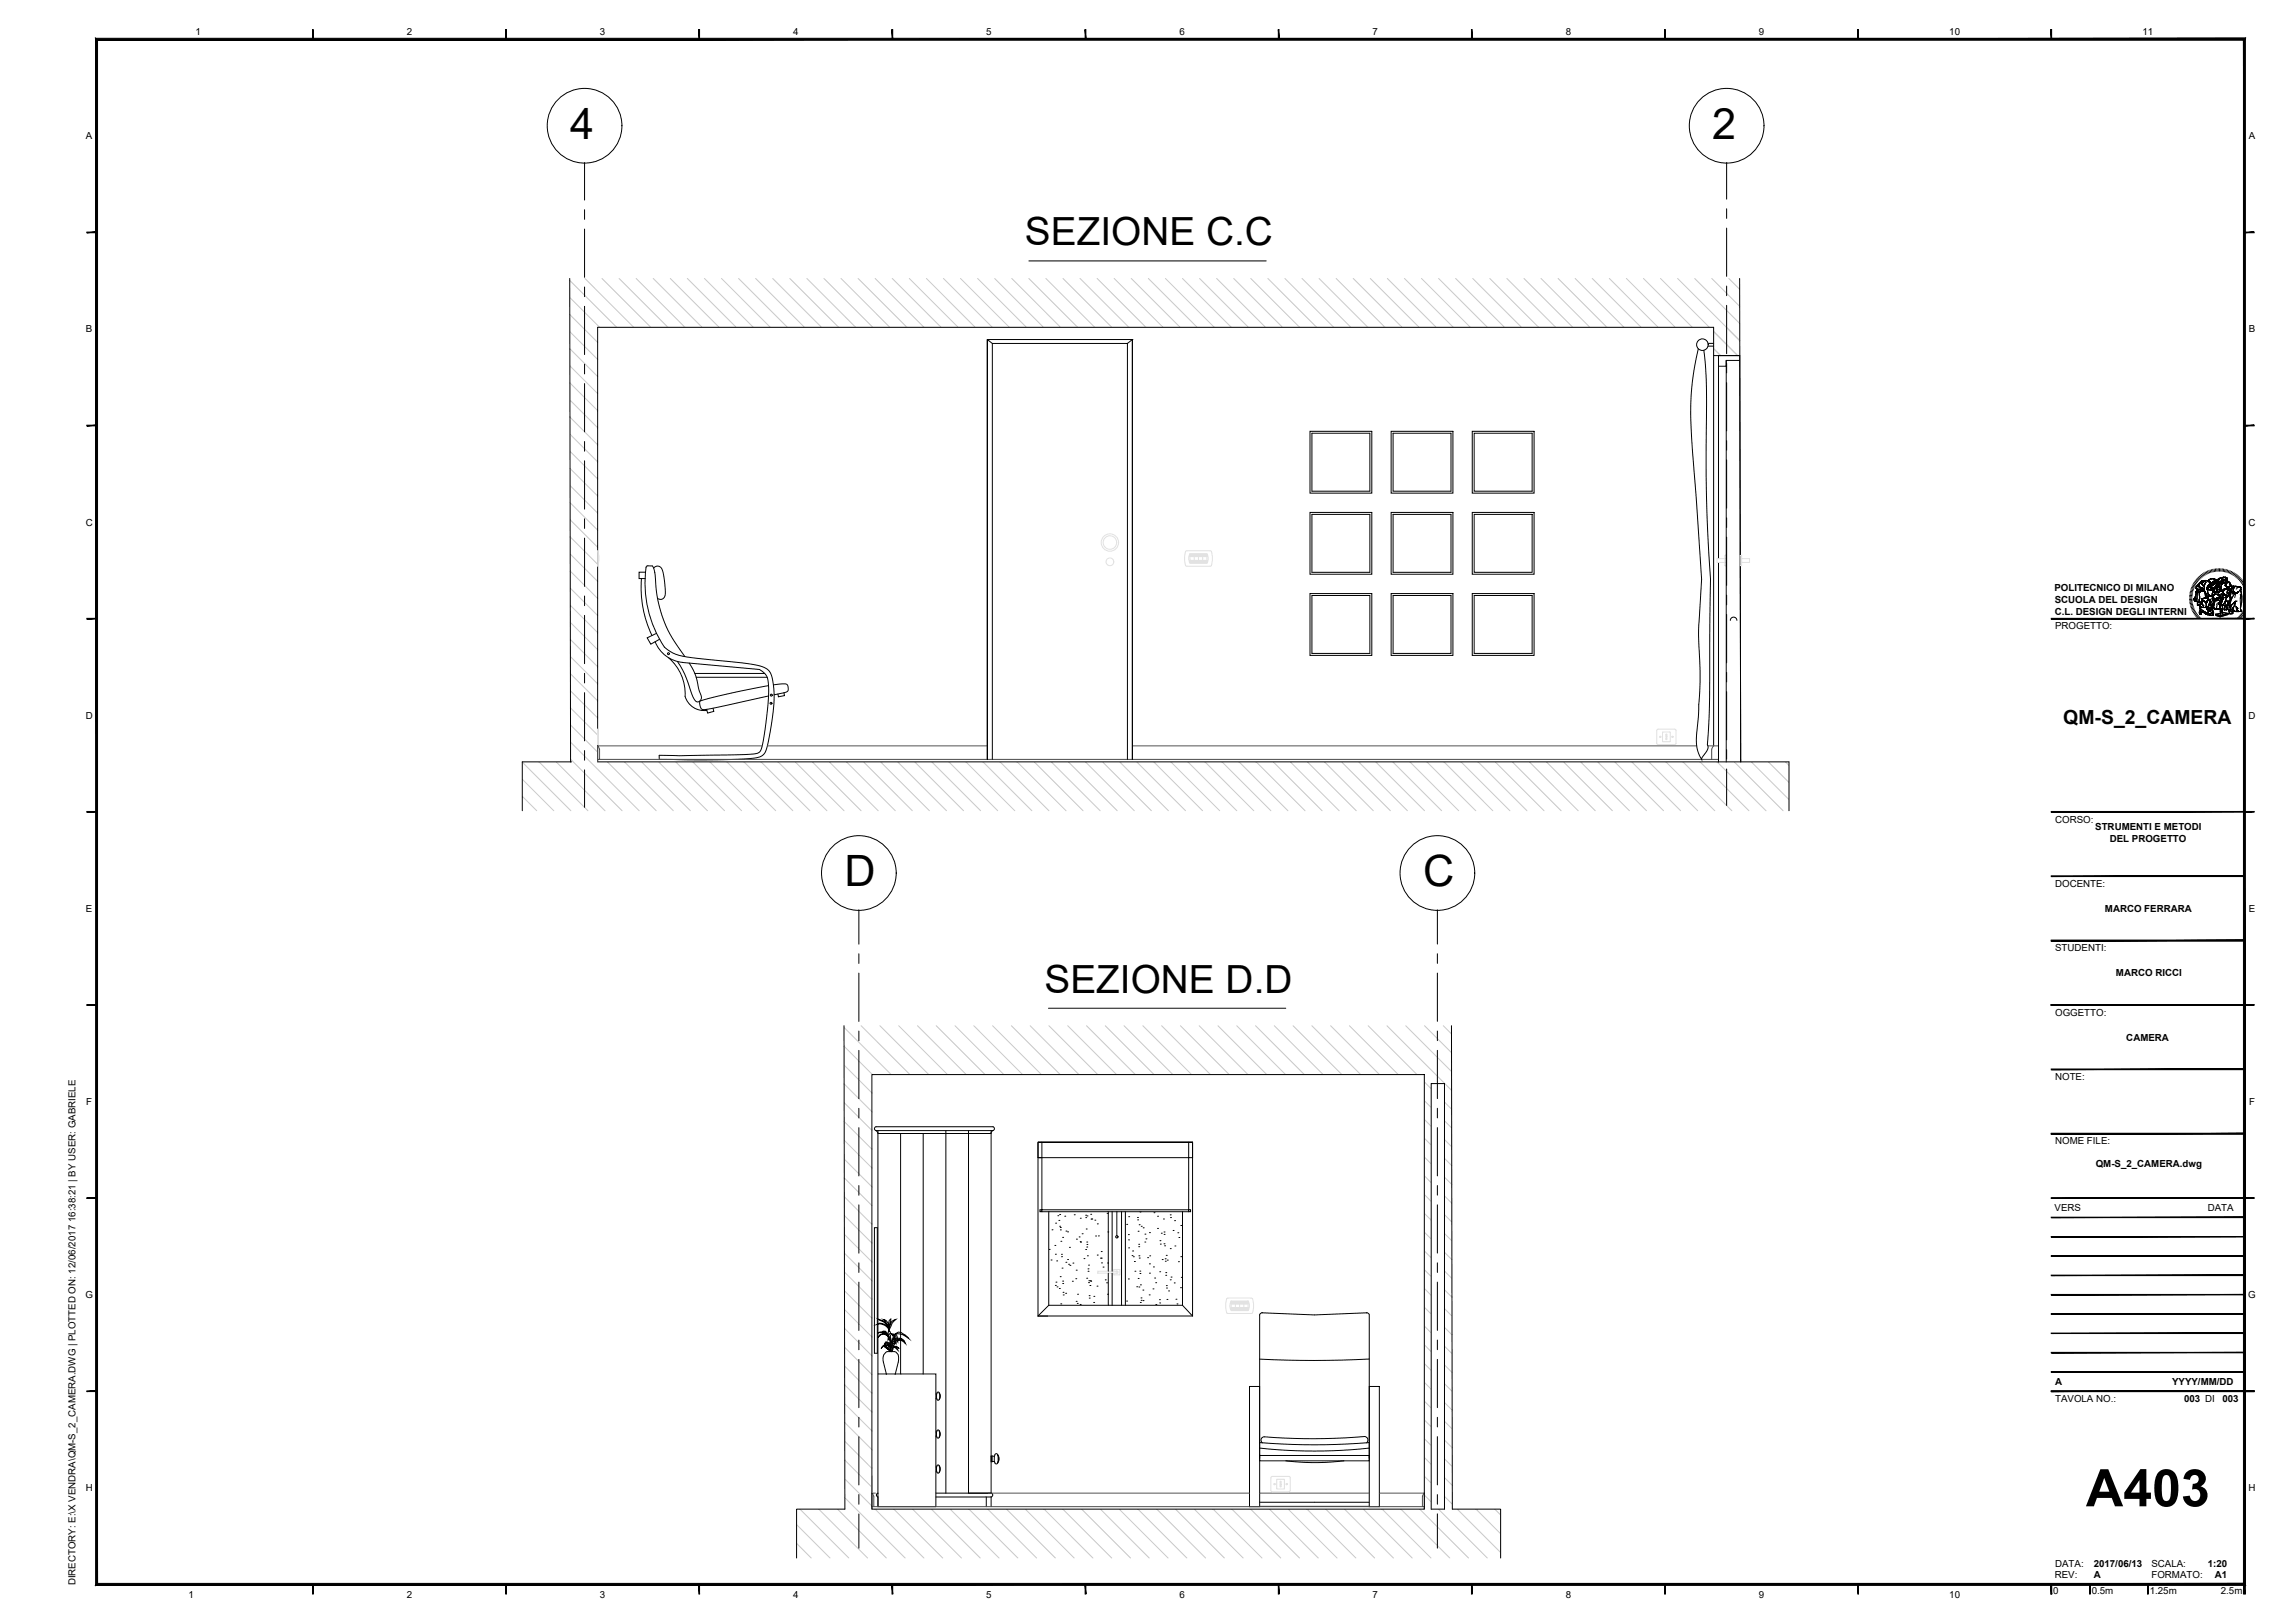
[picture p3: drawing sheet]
<svg xmlns="http://www.w3.org/2000/svg" width="594mm" height="420mm" viewBox="0 0 594 420" stroke-linecap="round" stroke-linejoin="round" font-family="sans-serif">
<defs><g id="words">
<text font-size="13.4" x="540" y="390">A403</text>
<g font-size="11.2">
<text x="147.6" y="35.9">4</text>
<text x="443.2" y="35.9">2</text>
<text x="218.6" y="229.3">D</text>
<text x="368.4" y="229.3">C</text>
</g>
<g font-size="10">
<text x="265.3" y="63.5">SEZIONE C.C</text>
<text x="270.4" y="257">SEZIONE D.D</text>
</g>
<text font-size="5" x="534.1" y="187.4">QM-S_2_CAMERA</text>
<g font-size="2.5">
<text x="50.6" y="9">1</text>
<text x="105.3" y="9">2</text>
<text x="155.3" y="9">3</text>
<text x="205.3" y="9">4</text>
<text x="255.3" y="9">5</text>
<text x="305.3" y="9">6</text>
<text x="355.3" y="9">7</text>
<text x="405.3" y="9">8</text>
<text x="455.3" y="9">9</text>
<text x="504.6" y="9">10</text>
<text x="554.6" y="9">11</text>
<text x="22.2" y="36.1">A</text>
<text x="582.1" y="36.1">A</text>
<text x="22.2" y="86.1">B</text>
<text x="582.1" y="86.1">B</text>
<text x="22.2" y="136.1">C</text>
<text x="582.1" y="136.1">C</text>
<text x="531.8" y="153.1">POLITECNICO DI MILANO</text>
<text x="531.9" y="159.1">C.L. DESIGN DEGLI INTERNI</text>
<text x="531.9" y="156.1">SCUOLA DEL DESIGN</text>
<text x="532" y="162.9">PROGETTO:</text>
<text x="22.2" y="186.1">D</text>
<text x="582.1" y="186.1">D</text>
<text x="532" y="213">CORSO:</text>
<text x="542.4" y="214.8">STRUMENTI E METODI</text>
<text x="546.1" y="217.9">DEL PROGETTO</text>
<text x="532" y="229.6">DOCENTE:</text>
<text x="22.2" y="236.1">E</text>
<text x="544.9" y="236.1">MARCO FERRARA</text>
<text x="582.1" y="236.1">E</text>
<text x="532" y="246.3">STUDENTI:</text>
<text x="547.7" y="252.7">MARCO RICCI</text>
<text x="532" y="262.9">OGGETTO:</text>
<text x="550.4" y="269.4">CAMERA</text>
<text x="532" y="279.6">NOTE:</text>
<text x="22.3" y="286.1">F</text>
<text x="582.2" y="286.1">F</text>
<text x="532" y="296.3">NOME FILE:</text>
<text x="542.5" y="302.2">QM-S_2_CAMERA.dwg</text>
<text x="531.9" y="313.6">VERS</text>
<text x="571.5" y="313.6">DATA</text>
<text x="22.1" y="336.1">G</text>
<text x="582" y="336.1">G</text>
<text x="532" y="358.6">A</text>
<text x="562.3" y="358.6">YYYY/MM/DD</text>
<text x="532" y="363.1">TAVOLA NO.:</text>
<text x="565.4" y="363.1">003 DI</text>
<text x="575.3" y="363.1">003</text>
<text x="22.2" y="386.1">H</text>
<text x="582.1" y="386.1">H</text>
<text x="532" y="405.6">DATA:</text>
<text x="542" y="405.5">2017/06/13</text>
<text x="556.9" y="405.6">SCALA:</text>
<text x="571.5" y="405.5">1:20</text>
<text x="19.5" y="410.4" transform="rotate(-90 19.5 410.4)">DIRECTORY: E:\X VENDRA\QM-S_2_CAMERA.DWG | PLOTTED ON: 12/06/2017 16:38:21 | BY USER: GABRIELE</text>
<text x="48.8" y="413.6">1</text>
<text x="105.3" y="413.6">2</text>
<text x="155.3" y="413.6">3</text>
<text x="205.3" y="413.6">4</text>
<text x="255.3" y="413.6">5</text>
<text x="305.3" y="413.6">6</text>
<text x="355.3" y="413.6">7</text>
<text x="405.3" y="413.6">8</text>
<text x="455.3" y="413.6">9</text>
<text x="504.6" y="413.6">10</text>
<text x="531.5" y="412.7">0</text>
<text x="531.9" y="408.5">REV:</text>
<text x="541.5" y="412.7">0.5m</text>
<text x="542" y="408.6">A</text>
<text x="556.5" y="412.7">1.25m</text>
<text x="556.9" y="408.6">FORMATO:</text>
<text x="573.4" y="408.6">A1</text>
<text x="574.9" y="412.7">2.5m</text>
</g>
</g></defs>
<!-- layer: A-FURN -->
<g fill="none" stroke="#000" stroke-width=".26">
<path d="M439.6 90.4a73.8 73.8 0 0 0-1.5 25.8l1.8 24.4a68.6 68.6 0 0 1 .3 13.6l-.4 6.5a61.6 61.6 0 0 0 .2 11.4l.1 4.7-.4 7.3a48.2 48.2 0 0 0-.4 9.4l.4 1.5 .8 1.6 .1-.5 1.2-1.7 .4-.9-.2-.7 .5-12 .1-21.4a157.4 157.4 0 0 0-.5-21l-.4-14.3v-13.9a147.7 147.7 0 0 0-.7-19.5M442.1 89.6h1.5M442.1 88.9h1.5M339.1 111.7h16v16h-16zM339.6 112.2h15v15h-15zM360.1 111.7h16v16h-16zM360.6 112.2h15v15h-15zM381.1 111.7h16v16h-16zM381.6 112.2h15v15h-15zM339.1 132.7h16v16h-16zM339.6 133.2h15v15h-15zM360.1 132.7h16v16h-16z"/>
<path d="M360.6 133.2h15v15h-15zM381.1 132.7h16v16h-16zM381.6 133.2h15v15h-15zM166 149.8a28.8 28.8 0 0 0 2.8 14.7M167.1 148.1h-1.7v1.7h1.6M167.7 146.5h1.1a8.1 8.1 0 0 1 .9 4.7 32.9 32.9 0 0 0 7.6 18.8M167.7 146.5l-.3 .1a29.2 29.2 0 0 0 4.6 20.9M169.2 147a1.36 1.36 0 0 1 1.5-.4 1.36 1.36 0 0 1 .9 1.4 15.2 15.2 0 0 1 .4 6.6 1.19 1.19 0 0 1-1.8 .3M169.5 148.2v.1M339.1 153.7h16v16h-16zM339.6 154.2h15v15h-15zM360.1 153.7h16v16h-16z"/>
<path d="M360.6 154.2h15v15h-15zM381.1 153.7h16v16h-16zM381.6 154.2h15v15h-15zM169.6 166.1a8.5 8.5 0 0 0 7.1 5.4M169.9 164l-2.4 1.1 1 1.7 2.2-1.3M172 167.5a11.1 11.1 0 0 0 7.1 2.8l9.6 1a27.8 27.8 0 0 1 9.5 1.7 4.6 4.6 0 0 1 1.9 3.9 48.1 48.1 0 0 1-1.3 15.3l-.2 1a3.3 3.3 0 0 1-3.7 3.1l-10.2 .4-14.1-.1v-1.1l5.4 .1 9.1-.1a60.3 60.3 0 0 0 11.1-.5 1.94 1.94 0 0 0 1.1-1.7 67 67 0 0 0 1.5-16.9 3.7 3.7 0 0 0-2.2-3.1l-20-1.8M173 170.3a12.3 12.3 0 0 1 4.3 10M175.4 171.3a36.4 36.4 0 0 1 3.9 9l.3 .5a1.08 1.08 0 0 0 1.5 .7 1.08 1.08 0 0 0 .3-1.6l-.4-1.2a17 17 0 0 0-2.6-7M179.9 174.3h18M180.2 175.3h18.4M198.9 177.5l-7.6 1.5-7.8 1.8-2.4 .7v.8a1.22 1.22 0 0 0 1.6 1.4l16.2-3.5M200.2 177.3l1.9-.2a1.74 1.74 0 0 1 1.8 .3 1.31 1.31 0 0 1 0 1.4 1.31 1.31 0 0 1-1.3 .6l-2.2 .5"/>
<path d="M202.9 179.3l.2 .8-1.6 .3-.1-.7M447.9 160.6a.85 .85 0 0 1 .9-.8 .85 .85 0 0 1 .8 .8M177.4 180.3a5.1 5.1 0 0 0 5.6 3.6M184.6 183.3l.2 .9-1.6 .4-.3-1M226.8 292.7h30.3M227.3 292.8v93.7M233.1 293.4v62.3M239 293.4v62.3M244.8 292.8v93.7M250.7 292.8v93.7h5.9M256.6 292.8v93.7M257 291.7a.51 .51 0 0 1 .4 .5 .51 .51 0 0 1-.4 .5l-.5 .7h-29.2l-.5-.7"/>
<path d="M257.1 291.7h-30.3a.51 .51 0 0 0-.4 .5 .51 .51 0 0 0 .4 .5M268.7 295.7v4h39v14h.5v-.5h-38.5v-13.5M269.7 295.7v4h-1M307.7 295.7v4h1v-4M308.7 295.7h-40h40M370.5 280.5h3.4v110.2h-3.4zM226.4 317.8h.7v32.5h-.7zM269.2 313.2h.5v.5h-.5zM269.7 313.7h38M289.1 313.7v6.2M326.7 339.9l13.5 .5 13.6-.5M326.8 339.8l-.5 .2-.2 .4v37.1"/>
<path d="M353.7 339.8l.5 .2 .2 .4v37.1M227.3 355.7h15v34.3h-15v-3.5M227.3 341.5a3.2 3.2 0 0 1 2.5 1.9l-.8-1.6-.3-.2a2.02 2.02 0 0 1 1.4 2.5 2.56 2.56 0 0 1 .5-2.6l-.5 2.6 .3-1.2a1.73 1.73 0 0 1 1.5-1.4 4 4 0 0 0-1.6 2.4l-.2 .8a2.26 2.26 0 0 0-3.1-1.8 2.31 2.31 0 0 1 3.1 1.1 3.3 3.3 0 0 0-2.3-2.2zM228.7 351.1l-.1 1.1 .9 3.6M229.2 347.6l.3-.1 .8 .3 .2 1M229.6 349.9h2a2.14 2.14 0 0 1 .9 2.7l-.8 3.2M229.6 349.9l-.6 .5-.3 .7M230 345.9a1.43 1.43 0 0 0-1.4-1.3l-.2 .2 .6-.1 .9 1.1a2.01 2.01 0 0 0-2.8-.7 2.49 2.49 0 0 1 2.9 .9l-.9-.6-.5-.1-.6 .1-.7 .9a1.52 1.52 0 0 1 2.7-.2M230.1 346.5l.4 1.6M230.2 346.3l.5 1.7M230.3 346.1l.3 1.5M230.4 345.9l.4 1.6"/>
<path d="M230.5 345.2l-.1-.5-.4 .1v1M231.2 345.8l-.1-.3-.6-.3a1.61 1.61 0 0 0-.6 1.7l.9-1.5 .4 .6-.3 1.1M231.2 346.7l-.4 3.1M231.3 346.5l.6 1.1M231.4 345.4l.1 .6 .9 1.4a2.26 2.26 0 0 0-.5-2h-.5l.1 .5-.2 .5 .5 .4 .1 1-.7-1.2-.6 3.2v-1.6l-.2-.6-1.1-.2-.4 .6 .5-.3 .3 .1 .7 .7-.4-.3a1.81 1.81 0 0 0-1.9 .9 1.4 1.4 0 0 1 2.2-.7l.1 .5v.9a1.11 1.11 0 0 0-.3-1.3l-.2 .3 .3 .7-1.1-1.2 1.1 1.2-1.4-1 1.4 1v.4M231.6 346.1l-.5 .6a2.22 2.22 0 0 0-.5 1.8M231.6 345.5l.8 1.7M231.7 347.3l-.5 .1M231.7 347.4l-.3 .4h-.3M231.7 347.4l-.9 2.5M231.7 345.4a3.5 3.5 0 0 1 3.5 1.1l-.9-.9a1.87 1.87 0 0 0-2.7-.1M231.8 347.4l-.6 1.3 .4-.2 .5 .1 .7 .5-.9-.4h-.7l.9 .3 .3 .5-.9-.7-.3-.1-.3 1.2"/>
<path d="M232.3 346.6a1.26 1.26 0 0 1 1.6 .4l-.8-.4-.8 .3M232.4 346.9a1.48 1.48 0 0 1 2 .9 2.03 2.03 0 0 0-2-.8M323.4 358.9h2.7v31.1h-2.7zM354.4 358.9h2.7v31.1h-2.7zM354.4 351.8a279.9 279.9 0 0 1-28.3 0M242.3 362h.2M242.3 371.8h.2M242.5 370.7h-.2M242.5 379.7l-.2 .1M242.5 360.9h-.2M242.5 372.1l.3 .2 .3-.2M243.1 370.4l-.3-.2a1.58 1.58 0 0 0-.3 1.9"/>
<path d="M243.1 370.4l.3 1-.3 .7 .2-.9zM243.1 379.5l-.3-.3a1.58 1.58 0 0 0-.3 1.9M243.1 379.5l.3 1-.3 .6 .2-.8zM243.1 360.6l.2 .8-.2 .9M243.1 360.6l-.2-.2a1.52 1.52 0 0 0-.1 2.1l.3-.2M243.1 360.6l.3 1-.3 .7M256.6 376.9h.2v1.5h-.2zM256.8 376.9h.6M256.8 378.4h.6M257.5 378.7l.4 .3 .4-.3M257.5 376.6l.4-.3 .4 .3M257.5 376.6l-.1 .8 .1 1.3"/>
<path d="M258.3 376.6a1.61 1.61 0 0 1 0 2.1M258.3 376.6l.1 .9-.1 1.2M326.1 374.9a130.6 130.6 0 0 0 28.3 0M326.1 373.5a176.4 176.4 0 0 0 28.3 0M326.1 376.8h28.3v1.4h-28.3zM326.8 373.5a.86 .86 0 0 1-.3-.9 .86 .86 0 0 1 .8-.6 171.1 171.1 0 0 0 26.2-.1l.4 .4 .2 .5-.3 .7M332.9 378.2a61.2 61.2 0 0 0 15 0M227.3 386.5a.51 .51 0 0 0-.4 .5 .51 .51 0 0 0 .4 .5v2.5M242.3 386.5h14.3M242.3 387.5h14.3v2.5M242.3 380.9h.2M242.5 381.1l.3 .3 .3-.3"/>
<path d="M255.3 387.5v2.5M256.6 386.5a.51 .51 0 0 1 .4 .5 .51 .51 0 0 1-.4 .5M326.1 390h28.3M326.1 388.9h28.3"/>
<circle cx="440.7" cy="89.2" r="1.5"/>
<circle cx="173" cy="169.2" r=".25"/>
<circle cx="199.7" cy="180" r=".25"/>
<circle cx="199.6" cy="182.1" r=".25"/>
<circle cx="289.1" cy="320.2" r=".3"/>
</g>
<g fill="none" stroke="#c7c8ca" stroke-width=".26">
<path d="M147.5 72.6l12.1 12.1M147.5 77l7.7 7.7M151.4 72.1l12.6 12.6M155.8 72.1l12.7 12.6M160.2 72.1l12.7 12.6M164.7 72.1l12.6 12.6M169.1 72.1l12.6 12.6M173.5 72.1l12.6 12.6M177.9 72.1l12.7 12.6M182.3 72.1l12.7 12.6M186.8 72.1l12.6 12.6M191.2 72.1l12.6 12.6"/>
<path d="M195.6 72.1l12.6 12.6M200 72.1l12.7 12.6M204.4 72.1l12.7 12.6M208.9 72.1l12.6 12.6M213.3 72.1l12.6 12.6M217.7 72.1l12.6 12.6M222.1 72.1l12.7 12.6M226.5 72.1l12.7 12.6M231 72.1l12.6 12.6M235.4 72.1l12.6 12.6M239.8 72.1l12.6 12.6M244.2 72.1l12.7 12.6"/>
<path d="M248.6 72.1l12.7 12.6M253.1 72.1l12.6 12.6M257.5 72.1l12.6 12.6M261.9 72.1l12.6 12.6M266.3 72.1l12.7 12.6M270.7 72.1l12.7 12.6M275.2 72.1l12.6 12.6M279.6 72.1l12.6 12.6M284 72.1l12.6 12.6M288.4 72.1l12.7 12.6M292.8 72.1l12.7 12.6M297.3 72.1l12.6 12.6"/>
<path d="M301.7 72.1l12.6 12.6M306.1 72.1l12.6 12.6M310.5 72.1l12.7 12.6M314.9 72.1l12.7 12.6M319.4 72.1l12.6 12.6M323.8 72.1l12.6 12.6M328.2 72.1l12.6 12.6M332.6 72.1l12.7 12.6M337 72.1l12.7 12.6M341.4 72.1l12.7 12.6M345.9 72.1l12.6 12.6M350.3 72.1l12.6 12.6"/>
<path d="M354.7 72.1l12.7 12.6M359.1 72.1l12.7 12.6M363.5 72.1l12.7 12.6M368 72.1l12.6 12.6M372.4 72.1l12.6 12.6M376.8 72.1l12.7 12.6M381.2 72.1l12.7 12.6M385.6 72.1l12.7 12.6M390.1 72.1l12.6 12.6M394.5 72.1l12.6 12.6M398.9 72.1l12.7 12.6M403.3 72.1l12.7 12.6"/>
<path d="M407.7 72.1l12.7 12.6M412.2 72.1l12.6 12.6M416.6 72.1l12.6 12.6M421 72.1l12.6 12.6M425.4 72.1l12.7 12.6M429.8 72.1l12.7 12.6M434.3 72.1l12.6 12.6M438.7 72.1l11.6 11.6M443.1 72.1l7.2 7.2M447.5 72.1l2.8 2.8M147.5 81.4l7.2 7.2M147.5 85.9l7.2 7.2"/>
<path d="M147.5 90.3l7.2 7.2M147.5 94.7l7.2 7.2M147.5 99.1l7.2 7.2M147.5 103.6l7.2 7.1M147.5 108l7.2 7.2M147.5 112.4l7.2 7.2M147.6 116.8l7.1 7.2M147.6 121.3l7.1 7.1M147.6 125.7l7.1 7.1M147.6 130.1l7.1 7.1M147.6 134.6l7.1 7.1M147.6 139l7.1 7.1"/>
<path d="M147.6 143.4l7.1 7.1M147.6 147.8l7.1 7.1M147.6 152.3l7.1 7M147.6 156.7l7.1 7.1M147.6 161.1l7.1 7.1M147.6 165.5l7.1 7.1M147.7 170l7 7M147.7 174.4l7 7M147.7 178.8l7 7.1M135.2 197.3l12.6 12.6M139.5 197.2l12.7 12.7M144 197.2l12.6 12.7"/>
<path d="M147.7 183.3l7 7M147.7 187.7l7 7M147.7 192.1l17.8 17.8M147.7 196.5l13.3 13.4M157.2 197.2l12.7 12.7M161.6 197.2l12.7 12.7M166.1 197.2l12.6 12.7M170.5 197.2l12.6 12.7M174.9 197.2l12.7 12.7M179.3 197.2l12.7 12.7M183.7 197.2l12.7 12.7M188.2 197.2l12.6 12.7"/>
<path d="M192.6 197.2l12.6 12.7M197 197.2l12.7 12.7M201.4 197.2l12.7 12.7M205.8 197.2l12.7 12.7M210.3 197.2l12.6 12.7M214.7 197.2l12.6 12.7M219.1 197.2l12.7 12.7M223.5 197.2l12.7 12.7M227.9 197.2l12.7 12.7M232.4 197.2l12.6 12.7M236.8 197.2l12.6 12.7M241.2 197.2l12.6 12.7"/>
<path d="M245.6 197.2l12.7 12.7M250 197.2l12.7 12.7M254.5 197.2l12.6 12.7M258.9 197.2l12.6 12.7M263.3 197.2l12.6 12.7M267.7 197.2l12.7 12.7M272.1 197.2l12.7 12.7M276.6 197.2l12.6 12.7M281 197.2l12.6 12.7M285.4 197.2l12.6 12.7M289.8 197.2l12.7 12.7M294.2 197.2l12.7 12.7"/>
<path d="M298.7 197.2l12.6 12.7M303.1 197.2l12.6 12.7M307.5 197.2l12.6 12.7M311.9 197.2l12.7 12.7M316.3 197.2l12.7 12.7M320.8 197.2l12.6 12.7M325.2 197.2l12.6 12.7M329.6 197.2l12.6 12.7M334 197.2l12.7 12.7M338.4 197.2l12.7 12.7M342.9 197.2l12.6 12.7M347.3 197.2l12.6 12.7"/>
<path d="M351.7 197.2l12.6 12.7M356.1 197.2l12.7 12.7M360.5 197.2l12.7 12.7M365 197.2l12.6 12.7M369.4 197.2l12.6 12.7M373.8 197.2l12.6 12.7M378.2 197.2l12.6 12.7M382.6 197.2l12.7 12.7M387.1 197.2l12.6 12.7M391.5 197.2l12.6 12.7M395.9 197.2l12.6 12.7M400.3 197.2l12.6 12.7"/>
<path d="M404.7 197.2l12.7 12.7M409.1 197.2l12.7 12.7M413.6 197.2l12.6 12.7M418 197.2l12.6 12.7M422.4 197.2l12.6 12.7M426.8 197.2l12.7 12.7M431.2 197.2l12.7 12.7M435.7 197.2l12.6 12.7M440.1 197.2l12.6 12.7M444.5 197.2l12.6 12.7M448.9 197.2l12.7 12.7M453.3 197.2l9.8 9.8"/>
<path d="M457.8 197.2l5.3 5.4M462.2 197.2l.9 1M135.2 201.7l8.2 8.2M135.2 206.1l3.7 3.8M218.5 266l12.2 12.2M218.5 275.7l7.2 7.2M218.5 270.8l7.3 7.4M222.9 265.5l12.6 12.7M227.8 265.5l12.6 12.7M232.6 265.5l12.7 12.7M237.5 265.5l12.6 12.7M242.4 265.5l12.6 12.7"/>
<path d="M247.2 265.5l12.7 12.7M252.1 265.5l12.6 12.7M256.9 265.5l12.7 12.7M261.8 265.5l12.6 12.7M266.7 265.5l12.6 12.7M271.5 265.5l12.7 12.7M276.4 265.5l12.6 12.7M281.2 265.5l12.7 12.7M286.1 265.5l12.7 12.7M291 265.5l12.6 12.7M295.8 265.5l12.7 12.7M300.7 265.5l12.6 12.7"/>
<path d="M305.6 265.5l12.6 12.7M310.4 265.5l12.7 12.7M315.3 265.5l12.6 12.7M320.1 265.5l12.7 12.7M325 265.5l12.6 12.7M329.9 265.5l12.6 12.7M334.7 265.5l12.7 12.7M339.6 265.5l12.6 12.7M344.4 265.5l12.7 12.7M349.3 265.5l12.6 12.7M354.2 265.5l12.6 12.7M359 265.5l16.8 16.8"/>
<path d="M363.9 265.5l11.8 11.9M368.8 265.5l6.9 7M373.6 265.5l2.1 2.2M218.5 280.6l7.2 7.2M218.5 285.4l7.2 7.2M218.5 290.3l7.2 7.2M218.5 295.2l7.2 7.2M368.7 299.5l1.8 1.8M368.7 294.7l1.8 1.7M368.7 289.8l1.8 1.8M368.7 284.9l1.8 1.8M368.7 280.1l1.8 1.8"/>
<path d="M373.9 299.9l1.9 1.9M373.9 295l1.9 1.9M373.9 290.2l1.9 1.8M373.9 285.3l1.9 1.8M218.5 300.1l7.2 7.1M218.5 304.9l7.2 7.2M218.6 309.8l7.1 7.1M218.6 314.7l7.1 7.1M218.6 319.5l7.1 7.2M368.7 319l1.8 1.8M368.7 314.1l1.8 1.8M368.7 309.2l1.8 1.8"/>
<path d="M368.7 304.4l1.8 1.8M373.9 319.3l1.9 1.9M373.9 314.5l1.9 1.9M373.9 309.6l1.9 1.9M373.9 304.7l1.9 1.9M218.6 329.3l7.1 7.1M218.6 324.4l7.1 7.1M218.6 334.2l7.1 7.1M218.6 339l7.1 7.1M368.7 338.4l1.8 1.8M368.7 333.5l1.8 1.8M368.7 328.7l1.8 1.8"/>
<path d="M368.7 323.8l1.8 1.8M373.9 338.8l2 1.9M373.9 333.9l2 1.9M373.9 329l1.9 2M373.9 324.2l1.9 1.9M218.6 343.9l7.1 7.1M218.6 353.6l7.1 7.1M218.6 348.8l7.1 7M218.6 358.5l7.1 7.1M368.7 357.9l1.8 1.7M368.7 353l1.8 1.8M368.7 348.1l1.8 1.8"/>
<path d="M368.7 343.3l1.8 1.8M373.9 358.2l2 2M373.9 353.3l2 2M373.9 348.5l2 1.9M373.9 343.6l2 2M218.6 363.4l7.1 7M218.7 368.2l7 7.1M218.7 373.1l7 7M218.7 378l7 7M368.7 377.3l1.8 1.8M368.7 372.4l1.8 1.8M368.7 367.6l1.8 1.8"/>
<path d="M368.7 362.7l1.8 1.8M373.9 377.7l2 2M373.9 372.8l2 2M373.9 367.9l2 2M373.9 363.1l2 2M206.2 399.5l3.8 3.8M206.2 394.7l8.7 8.6M207.1 390.7l12.6 12.6M211.9 390.7l12.7 12.6M216.8 390.7l12.6 12.6M218.7 382.9l7 7M218.7 387.7l15.6 15.6"/>
<path d="M226.5 390.7l12.7 12.6M231.4 390.7l12.6 12.6M236.2 390.7l12.7 12.6M241.1 390.7l12.6 12.6M246 390.7l12.6 12.6M250.8 390.7l12.7 12.6M255.7 390.7l12.6 12.6M260.5 390.7l12.7 12.6M265.4 390.7l12.7 12.6M270.3 390.7l12.6 12.6M275.1 390.7l12.7 12.6M280 390.7l12.6 12.6"/>
<path d="M284.9 390.7l12.6 12.6M289.7 390.7l12.7 12.6M294.6 390.7l12.6 12.6M299.4 390.7l12.7 12.6M304.3 390.7l12.6 12.6M309.2 390.7l12.6 12.6M314 390.7l12.7 12.6M318.9 390.7l12.6 12.6M323.7 390.7l12.7 12.6M328.6 390.7l12.6 12.6M333.5 390.7l12.6 12.6M338.3 390.7l12.7 12.6"/>
<path d="M343.2 390.7l12.6 12.6M348.1 390.7l12.6 12.6M352.9 390.7l12.7 12.6M357.8 390.7l12.6 12.6M362.6 390.7l12.7 12.6M367.5 390.7l12.6 12.6M368.7 387l1.8 1.8M368.7 382.2l1.8 1.7M372.4 390.7l12.6 12.6M373.9 387.4l2 2M373.9 382.5l2 2M377.2 390.7l11.2 11.2"/>
<path d="M382.1 390.7l6.3 6.4M386.9 390.7l1.5 1.5"/>
</g>
<!-- layer: A-WALL-FULL -->
<path d="M147.5 72.1l.2 125.1M450.3 72.1l.3 125.1h12.5v12.7M443.6 92.1h1.2M147.7 197.2h.1M147.7 197.2h-12.5v12.7M443.6 193.1v-108.4h-288.9v112.5h290.1M218.5 265.5l.2 125.2h-12.5v12.6M225.7 278.2h143v112.5h-143zM375.7 265.5l.2 125.2h12.5v12.6" fill="none" stroke="#000" stroke-width=".26"/>
<path d="M443.6 85.8l6.2 6.3M443.6 90.2l1.8 1.9M446.9 84.7l3.5 3.5" fill="none" stroke="#c7c8ca" stroke-width=".35"/>
<!-- layer: PAVIMENTAZIONE -->
<g fill="none" stroke="#4c4c4c" stroke-width=".26">
<path d="M154.7 197.2v-.6h290.1v.6M154.7 193.1v3.5M154.7 193.1h42.6M154.7 193.1l.5 1v2.5M198.6 193.1h57M293.1 193.1h146.1M442.1 193.1h2.7M443.6 193.1l-.5 1v2.5M225.7 390.7v-.7h143v.7M225.7 386.5l.5 1M226.2 387.5v2.5M226.6 386.5h-.9v3.5"/>
<path d="M255.9 386.5h67.5M326.1 386.5h28.3M357.1 386.5h11.6M368.7 386.5l-.5 1v2.5M368.7 386.5v3.5"/>
</g>
<!-- layer: ACCESSORI -->
<g fill="none" stroke="#e1e1e1" stroke-width=".26">
<path d="M154.7 142.6l.4 1.7-.4 2.3zM306.9 142.7l.3-.1h6.2a4.5 4.5 0 0 1 0 3.9l-6.3 .1a3.8 3.8 0 0 1-.2-3.9zM308 143.3h4.4a2.52 2.52 0 0 1 0 2.5h-4.4a2.49 2.49 0 0 1 0-2.5zM308 143.7h4.4M308 143.8h4.4M308 143.9h4.4M308 144.1h4.4h-3.3M308 145.2h4.4M308 145.3h4.4M308 145.4h4.4M308 145.5h4.4M308 143.6h4.4v2h-4.4z"/>
<path d="M308 145.1h4.4M308.1 143.6h2.2l-.1 2M308.1 143.7h2.2M308.1 143.9h2.2M308.1 145.2h2.2M308.1 145.4h2.2M308.1 145.5h2.2M308.1 144h.1M308.2 143.9v.1M309 143.9l-.8 .1M309 144h.2M309.1 143.6v2"/>
<path d="M309.3 143.9l.8 .1zM310.1 144h.2M310.2 145.1h.1M310.3 143.6h2.1M310.3 143.7h2.1M310.3 143.9h2.1M310.3 144h.1M310.3 145.2h2.1M310.3 145.4h2.1M310.3 145.5h2.1M310.3 143.9l.9 .1zM311.2 144h.1"/>
<path d="M311.2 144h.2M311.3 143.6v2M311.4 143.9l.9 .1zM312.3 144h.1M446.5 143.8h.3v2.6h-.3zM446.5 144.6h-2.1v1h2.1M450.5 143.8h.3v2.6h-.3zM450.8 144.6h2.1v1h-2.1M154.7 188.8h.2v4h-.2zM428.9 188.9l.3-.1h4.5l.1 .2v3.6l-.3 .2-4.5-.1-.1-.3zM429.6 190.8h.3M429.8 190.6v.3"/>
<path d="M430.4 189.6l1.9-.1v2.5l-1.9-.1zM431.3 191.1h.2l-.1 .4-.2-.1zM431.3 190l.2 .1-.1 .4-.1-.1zM432.8 190.8h.3M432.9 190.6v.3M284.2 329.1h5v.5h-5zM288.3 329.1l.1-.5 1.5 .1-.1 1.3h-1.4l-.1-.4M288.9 329.1a.33 .33 0 0 1 .4 0 .33 .33 0 0 1 0 .5 .33 .33 0 0 1-.4 0M317.5 336.2l.4-.2 6.2 .1a4.5 4.5 0 0 1 0 3.9h-6.3a3.8 3.8 0 0 1-.3-3.8zM318.7 338.9h4.4M318.7 338.8h4.4M318.7 338.7h4.4"/>
<path d="M318.7 338.6h4.4M318.7 337.3h4.4M318.7 337.2h4.4M318.7 337.1h4.4M318.7 337h4.4v2h-4.4zM318.7 339h2.1M318.7 338.9h2.1M318.7 338.8h2.1M318.7 338.6h.1M318.7 337.5h2.1M318.7 337.3h2.1M318.7 337.1h2.1"/>
<path d="M318.7 337.5h4.4M318.7 338.5h4.4M318.7 336.8h4.4a2.51 2.51 0 0 1 0 2.5h-4.4a2.52 2.52 0 0 1 0-2.5zM318.8 338.6l.9 .1zM319.7 338.6h.2M319.8 337v2M319.9 338.6h.1M319.9 338.6l.9 .1zM320.8 338.6h.1M320.8 337.4h-2.1h3.3M320.8 338.9h2.3M320.8 338.8h2.3"/>
<path d="M320.8 338.6h.2M320.8 337.5h2.3M320.8 337.4h2.3M320.8 337.3h2.3M320.8 337.1h2.3M320.9 337l-.1 2h2.3M321 338.6l.9 .1zM321.9 338.6h.2M322 337v2M323 338.6l-.9 .1M323 338.6h.1M323 338.6v.1"/>
<path d="M225.7 382.2h.1v4h-.1zM329.1 382.3h4.7l.2 .3-.1 3.4-.3 .2-4.5-.1-.1-.2zM329.8 384.2h.3M329.9 384.1v.3M330.5 383h2v2.4h-2zM331.4 384.5h.2v.4l-.3-.1zM331.4 383.5l.2 .1v.3h-.2zM332.9 384.2h.3M333.1 384.1v.3"/>
<circle cx="287.3" cy="140.4" r="2.25"/>
<circle cx="287.3" cy="140.4" r="1.75"/>
<circle cx="287.3" cy="145.4" r="1"/>
<circle cx="429.8" cy="190.8" r=".15"/>
<circle cx="431.4" cy="190.8" r=".15"/>
<circle cx="432.9" cy="190.8" r=".15"/>
<circle cx="329.9" cy="384.2" r=".15"/>
<circle cx="331.5" cy="384.2" r=".15"/>
<circle cx="333.1" cy="384.2" r=".15"/>
</g>
<!-- layer: A-DOOR-FULL -->
<path d="M256.9 88.9v107.7M291.8 88.9l1.3-1h-37.5l1.3 1h34.9v107.7M293.1 87.9v108.7M446.8 93.3v103.9M450.3 92.1h-5.5v2.7h2v-1.5h3.5M444.8 144.6v-52.5h5.5l.3 105.1h-5.8v-51.6M255.6 196.6v-108.7v108.7" fill="none" stroke="#000" stroke-width=".26"/>
<!-- layer: G-ANNO-DIM -->
<g fill="none" stroke="#000" stroke-width=".26">
<path d="M151.3 42.1v9.7M151.3 54.3v2.5M151.3 59.3v12.5M447 42.1v9.5M447 54.1v2.5M447 59v12.5M151.3 74.3v2.5M151.3 79.3v12.5M266.3 67.5h61.5M447 74.1v2.5M447 79.1v12.4M151.3 94.3v2.5"/>
<path d="M151.3 99.3v12.5M447 94.1v2.5M447 99.1v12.5M151.3 114.3v2.5M151.3 119.3v12.5M447 114.1v2.5M447 119.1v12.5M151.3 134.3v2.5M151.3 139.3v12.5M447 134.1v2.5M447 139.1v12.5M151.3 154.3v2.5"/>
<path d="M151.3 159.3v12.5M447 154.1v2.5M447 159.1v12.5M151.3 174.3v2.5M151.3 179.3v12.5M447 174.1v2.5M447 179.1v12.5M151.3 194.3v2.5M151.3 199.3v9.7M447 194.1v2.5M447 199.1v9.4M222.3 235.5v8.9"/>
<path d="M372.1 235.5v8.9M222.3 246.9v2.5M222.3 251.9v12.5M372.1 246.9v2.5M372.1 251.9v12.5M222.3 266.9v2.5M222.3 271.9v12.5M271.4 261h61.4M372.1 266.9v2.5M372.1 271.9v12.5M222.3 286.9v2.5M222.3 291.9v12.5"/>
<path d="M372.1 286.9v2.5M372.1 291.9v12.5M222.3 306.9v2.5M222.3 311.9v12.5M372.1 306.9v2.5M372.1 311.9v12.5M222.3 326.9v2.5M222.3 331.9v12.5M372.1 326.9v2.5M372.1 331.9v12.5M222.3 346.9v2.5M222.3 351.9v12.5"/>
<path d="M372.1 346.9v2.5M372.1 351.9v12.5M222.3 366.9v2.5M222.3 371.9v12.5M372.1 366.9v2.5M372.1 371.9v12.5M222.3 386.9v2.5M222.3 391.9v8.9M372.1 386.9v2.5M372.1 391.9v8.9"/>
<circle cx="151.3" cy="32.6" r="9.7"/>
<circle cx="447" cy="32.6" r="9.7"/>
<circle cx="222.3" cy="226" r="9.7"/>
<circle cx="372.1" cy="226" r="9.7"/>
</g>
<!-- layer: A-GLAZ-FULL -->
<g fill="none" stroke="#000" stroke-width=".26">
<path d="M268.7 295.7v45h40v-45M271.5 313.7v24.2M272.3 318.4h.1M273.3 316.6h.1M273.8 314.7h.1M274.1 315.9h.1M274.3 317.5h.1M274.3 314.4h.1M274.5 317.8h.1M274.5 318.4h.1M275.6 314.8h.1M275.9 318.7h.1"/>
<path d="M276.3 318.9h.1M278.1 314.5h.1M279.6 315.4h.1M280.1 319.4h.1M281 314.6h.1M281 315.2h.1M281.2 318.2h.1M281.4 314.8h.1M282.3 314.4h.1M282.4 315.6h.1M282.6 315.6h.1M283.4 315.9h.1"/>
<path d="M283.6 320h.1M284.1 316.8h.1M284.3 319.9h.1M286.6 314.1h.1M286.8 318.9h.1M286.9 313.7v15.4M287.9 313.7v15.4M290.3 313.7v24.2M291.3 313.7v24.2M291.7 317h.1M292.1 319.6h.1M292.2 315h.1"/>
<path d="M294.4 315.2h.1M294.5 315.8h.1M294.6 318.7h.1M294.9 317.1h.1M295.1 313.8h.1M295.4 317.5h.1M295.9 317.9h.1M296.4 319.5h.1M297.5 319.1h.1M298.7 313.9h.1M299.6 318h.1M299.6 314.9h.1"/>
<path d="M300.6 319.2h.1M301.2 315.6h.1M301.3 318.9h.1M301.3 319.6h.1M302.9 314.5h.1M303 315.2h.1M303.7 318.5h.1M304 316h.1M304.9 319.1h.1M305.7 317.2h.1M306.1 313.7v24.2h-34.6M271.5 337.9l-2.8 2.8h2.5"/>
<path d="M271.6 323.4h.1M272.1 326.2h.1M273.1 322.4h.1M273.2 332.8h.1M273.2 324.7h.1M273.3 331.9h.1M273.5 326.4h.1M273.6 333.1h.1M274.2 333.6h.1M274.4 330.5h.1M274.6 337.5h.1M274.6 321.3h.1"/>
<path d="M274.8 324.7h.1M274.8 325.3h.1M274.9 328.3h.1M275.1 320.3h.1M275.1 331.7h.1M275.1 332.3h.1M275.2 334.6h.1M275.2 335.2h.1M275.9 334.8h.1M275.9 326.8h.1M276.3 326.1h.1M276.6 327.3h.1"/>
<path d="M276.8 322.9h.1M277 327.6h.1M277.6 331.7h.1M277.7 327h.1M278.5 331h.1M278.6 336.9h.1M278.6 328.8h.1M278.6 320.8h.1M278.9 337.4h.1M278.9 335.1h.1M279.3 320.2h.1M279.6 337.7h.1"/>
<path d="M279.6 321.4h.1M279.7 321.6h.1M280.6 325.8h.1M281 323.5h.1M281.3 330.9h.1M281.3 322.8h.1M281.3 321.5h.1M281.4 322.2h.1M281.5 325.1h.1M281.6 328.5h.1M281.7 329.1h.1M281.8 327.5h.1"/>
<path d="M281.8 332h.1M281.9 331.6h.1M281.9 335.4h.1M282 336h.1M282.1 332.8h.1M282.2 331.5h.1M282.3 331.7h.1M283.1 337.2h.1M283.2 335.6h.1M284 333h.1M284 324.9h.1M284.9 325.7h.1"/>
<path d="M285.1 324h.1M285.1 325.7h.1M285.1 326.9h.1M285.5 328h.1M286.1 331.3h.1M286.5 332.1h.1M286.7 335h.1M286.7 327h.1M286.9 329.6v8.3M287.9 329.6v8.3M291.6 336.8h.1M292.1 331.1h.1"/>
<path d="M292.1 321h.1M292.1 323h.1M293 325h.1M293.2 323.9h.1M293.4 325.3h.1M293.6 326.6h.1M293.8 329.1h.1M294.2 333.1h.1M294.6 331h.1M294.8 322.1h.1M294.8 322.7h.1M294.8 333.2h.1"/>
<path d="M294.8 325.1h.1M294.9 325.7h.1M295 329.1h.1M295.1 329.7h.1M295.2 337.2h.1M295.2 332.6h.1M295.4 336h.1M295.4 336.6h.1M295.8 334h.1M295.9 336.7h.1M296.3 321.5h.1M296.6 320.7h.1"/>
<path d="M297.1 325.6h.1M297.5 335.2h.1M297.5 327.2h.1M297.5 329.6h.1M297.6 325.1h.1M298.5 333.7h.1M298.6 328h.1M298.9 330.8h.1M299.2 332.1h.1M299.2 337.7h.1M300.1 336.5h.1M300.2 337.3h.1"/>
<path d="M300.2 329.2h.1M300.3 321.2h.1M300.4 322.1h.1M300.8 326.1h.1M301.3 322h.1M301.5 322.5h.1M301.6 325.9h.1M301.6 326.5h.1M301.8 330.2h.1M301.8 329.5h.1M301.9 325h.1M301.9 332.8h.1"/>
<path d="M301.9 333.4h.1M302.1 336.4h.1M302.2 326.2h.1M302.5 334.2h.1M302.9 331.3h.1M302.9 323.2h.1M303.1 330.6h.1M304 332.1h.1M304.1 322.6h.1M304.4 336.3h.1M304.7 337.6h.1M305.1 326.6h.1"/>
<path d="M305.2 320.4h.1M305.6 333.4h.1M305.7 325.3h.1M305.8 330.7h.1M306.1 337.9l2.6 2.8"/>
</g>
<!-- layer: G-ANNO-LOGO -->
<g fill="none" stroke="#000" stroke-width=".26">
<path d="M566.8 154.8h.6M566.8 154.5h.6M566.8 154.1l.7 .1M566.8 153.8l.7 .1M566.9 153.4l.7 .1M567 153.1l.6 .1M567.1 152.7l.6 .2M567.2 152.4l.6 .2M567.3 152l.6 .3M567.4 151.7l.6 .3M567.4 155.2h-.6M567.5 155.5h-.7"/>
<path d="M567.5 155.8l-.7 .1M567.5 156.1l-.6 .2M567.6 151.4l.6 .3M567.6 156.5l-.6 .1M567.7 156.8l-.7 .2M567.7 151.1l.6 .3M567.8 157.1l-.7 .2M567.9 157.4l-.6 .2M567.9 150.8l.6 .3M568 157.7l-.6 .3M568.1 150.5l.6 .4M568.2 158l-.6 .3"/>
<path d="M568.3 158.3l-.6 .3M568.3 150.2l.6 .4M568.5 158.6l-.6 .3M568.6 149.9l.5 .5M568.6 152.5l1.4 .3 .6-.4 .1 .6h-1.8l-.2-.2zM568.7 152.5v.4M568.7 158.8l-.6 .4M568.8 149.6l.5 .5M568.8 153l-.2 .5-.2 1.3-.3 .7 .4 .2M568.9 159.1l-.6 .4M569 151.4l.3-.2-.1 .5 .2 .4 1.1 .3-.5 .4-.5-.3-.7 .1-.3-.5zM569.1 149.4l.4 .5"/>
<path d="M569.1 159.3l-.6 .5M569.1 153l.4 .1-.2 .4v2.3l-.3 .1-.5-.3 .2-.6 .1-1.4zM569.1 153l-.3 .5-.1 1.5-.2 .7 .7 .2M569.3 151.2l-.8 .8 .2 .5 1.3 .3 .6-.4M569.3 159.6l-.5 .4M569.3 149.1l.5 .6M569.3 156.6l.1 .3 .5 .3 1.2-.1M569.4 151l.6-.6 1.3-.1-.9 .2-.4 .5 .1 .4 .5 .3-.1 .7-1.1-.4-.2-.3zM569.5 157v.5l.7 .7 2 .8M569.5 157l.6 .3 1-.2 .1 .5 .3 .3v.2l.2-.2 .3 .4-.2-.6 .3 .5-.1-.5 .4 .1-.8-.6 .3-.8 .4 .2 .5 1.6-.4 .6h-.7l-1.6-.8-.6-.5zM569.5 159.8l-.5 .5M569.5 153.1l1.2-.1 .6 1.2-.1 .5-1.2 .4 .2 .5-.4 .5-.4-.2-.1-.4v-2z"/>
<path d="M569.5 153.1l-.2 .5v2.2M569.6 148.9l.4 .5M569.6 157.6l.8 .7 1.4 .5 .7-.1 .3-.5 .2 .8-.4 .3-1.1-.2-1.4-.8-.4 .3 .2 .2-.1 .2h-.3l-.2-.5zM569.6 157.6l-.3 .9 .2 .5 .4-.2-.2-.2 .4-.3 1.3 .8 1.2 .2 .4-.3-.2-.8M569.8 156.1l-.8-.2-.2 .2v.5l.3 .1 .6-.3h.3l.5 .5M569.9 148.7l.4 .5M570 155.8l.4-.3 .8 .6-.1 1.1h-1.1l-.6-.3-.1-.3 .7-.2-.2-.3zM570 155.1l1.2-.4 .3 .1 .2-.4 .5-.1 .7 .3 .3 .6 .1 .5-.2 .5-1 .4-.2-.2 .4-.5-.2-.4-.5-.2-.5 .8-.7-.6h-.4zM570.2 148.5l.3 .6M570.2 150.6l1.2-.3 .6 .5v.4l-.8 1.1 .5 1.6 .5 .4-.5 .1-.2 .4-.3-.2 .1-.4-.6-1.2-.1-1.3-.6-.5zM570.4 155.4l.7 .7M570.4 155.5l-.5 .4 .1 .5"/>
<path d="M570.5 148.3l.3 .6M570.7 153h-2.1l-.3 1.5-.5 .7 .3 .3M570.8 148.1l.3 .6M570.8 153.4l.2 1.4M571 150.6l-.3 .8-.1 1.1 .7 1.7-.1 .4 .3 .2 .2-.4 .5-.1-.6-.4-.4-1.6 .8-1.2-.2-.7h-1.5l-1 .6-.1 .8 .2 .2 1.1 .4M571.1 148l.3 .6M571.2 154.7l-1.2 .3v.5l.2 .1M571.3 150.3l-.8 .2-.5 .4 .1 .5 .5 .2M571.4 147.8l.3 .6M571.5 155.5l.2-.2 .6 .5-.7 1.3 .8 .7-.4-.1 .1 .5-.3-.5 .2 .6-.3-.4-.2 .2v-.2l-.4-.5v-1.2zM571.5 155.5l.3-.1 .5 .4-.7 1.3 .8 .7-.4-.1 .1 .5-.3-.5 .2 .6-.3-.4-.2 .2v-.2l-.4-.6v-1.1zM571.5 151.7l.4-.3 .6-.1-.1 .5-1.1 .5z"/>
<path d="M571.5 152.2l.8-.3 .3 .2-.4 .2 .2 .4-.7-.1zM571.6 152.2l.1 .4 .7 .1M571.7 150.4l.7-.6 1 .2 .3 .4-.1 .3-.5-.3-.4 .4-.7-.1M571.8 147.7l.2 .6M571.8 150.1l.5-.3h.6l.6 .3 .3 .4-.3 .2-.4-.3v.2l-.7 .3-.7-.5zM572 150.7l.7 .2 .5-.5 .3 .2-.2 .6-.4 .2-.5-.2-.5 .2zM572.1 147.6l.2 .6M572.2 154.3l.6 .2 .4 .7 .1 .7-.4 .3M572.3 156.6l.5 1.6-.3 .6h-.7M572.3 152.2h.8l-.2 .1v.4l-.3 .1-.4-.2zM572.3 151.9l.3 .2M572.4 151.6v.2l-1.1 .5"/>
<path d="M572.4 155.1l-.8 .2M572.4 147.5l.2 .6M572.5 151.3l-.4 .5M572.6 154.8l.7 .5M572.7 152.1l-.4 .1-.1 .4 .6 .2 .1-.5 .2-.1-.6 .1M572.7 155.3l.3 .5-.1 .4-.6 .4-.4-.2M572.8 154.5v-.3l.6-.4 1 .2 .2 .7h-.3l-1.1 .4 .6 .4 .4-.2 .2-.5 .3-.2-.3-.5-1.1-.3-.5 .7-.2-.1 .2-1.1 .3-.2 .2 .2h1.1l.5-.4v-.3l.6 .2-.1 .4 .2 .6-.3 .4 .2 .7-.3 .5-.4 .1-.2 .6h-.4l.3 .3 .3-.1-.1 .4 .2-.2-.2 1.1-1.1 .2-.8-.7 .3-.6 .2-1.1M572.8 147.4l.1 .6M572.8 154.2l.6-.4h.6l.4 .3 .3 .5-1.6 .6zM572.8 157.1l.8 .7M573 151.2v.1M573.1 150.8l.2 .1"/>
<path d="M573.1 153.1l-.4 .5-.1 .8M573.1 156.5v.9M573.1 147.3l.1 .7M573.1 150.9h.1M573.2 155.1l1.2-.3-.2 .5-.4 .2-.5-.2zM573.2 155.9l-.3 1-.4 .4M573.5 151l.4-.2 .4 .2v-.2l.2 .4-.4 .1zM573.5 151.9l.2-.2h.7l.5 .8v.4h-.4l.1-.8-.6-.4-.3 .3 .2 1.3h-.6l-.3-.3zM573.5 147.3l.1 .6M573.5 150.7l-.2 .5-.4 .2-.5-.2-.5 .2M573.6 159l2-.4 1.1 .2-2 .6zM573.6 159l1.1 .4v.3l-1.1-.4z"/>
<path d="M573.8 151.8l.4-.1 .4 .4v.9l-.2 .3h-.5zM573.8 147.2l.1 .7M573.9 150.8l.2-.3h.3l.4 .4-.3 .3M573.9 155.3h.1M573.9 156.2l-.3 1.6 1-.2M573.9 150.6l.5-.1 .4 .5-.3 .2-.2-.4h-.4zM574 154.9l.1 .1M574 155.2l.1 .1M574.1 155h-.1M574.1 152h.1M574.2 152l-.2 .1M574.2 147.2v.7"/>
<path d="M574.3 151l-.3-.2-.5 .2 .6 .3 .4-.1-.2-.4v.2M574.3 156l.3 .1 .2-.6 .4-.1-.4 1.3v-.4l-.3 .1zM574.3 153.3v.7M574.4 154.8l-.2 .5-.4 .2-.4-.3M574.4 151.8l.2 .3-.1 .1M574.5 152l-.3-.3-.4 .2 .2 1-.2 .4h-.4l-.3-.3 .3-1.1 .3-.2 .5-.1 .4 .3 .3 1-.2 .1-.2-.3M574.5 147.2v.7M574.6 152.3l-.2 .1M574.6 152.1l.1 .6-.8-.1M574.6 153l-.2 .3h-.5M574.7 159.4l2-.6v.3l-2 .6zM574.7 159.4v.3"/>
<path d="M574.7 151l.2-.1 .1 .5-.2 .8M574.8 155.6h.1M574.8 156.2l-.1 .5 .2-.2M574.8 150.6l.1 .4M574.9 152.6l-.2-.5 .3-.4v-.6l-.3-.1v-.2l-.5-.4-.1-.2 .4-.5 .6-.1 .2 .1-.3 .7 .1 .8h.2v-.5l.3 .3 .5-.1-.1 .6 .2-.1 .4 .7-1.1 .7M574.9 147.2v.7M575 155.9l-.2 .3v-.3M575 153.6l-.2 1.4M575 152.8l.4 .2M575 157.7l.2-.1 .2 1-.3-.5-.4 .7zM575.1 154.8l-.4 .3v.5M575.2 155.4l-.4 .2-.2 .5h-.4l.3 .3 .3-.1"/>
<path d="M575.2 153.7l-.4 .8M575.3 147.2l-.1 .7M575.3 149.7l.7-.3 .5 .5v.8l-.4 .9v-.7l.3-.4-.3-.6-.6 .2-.2 1.1h-.2l-.1-.8zM575.3 149.7l.6-.3 .5 .2 .1 .3v.8l-.4 .9v-.7l.3-.5-.3-.5-.6 .2-.2 1.1h-.2l-.1-.8zM575.3 149.7l-.9 .1-.3 .3 .1 .3M575.4 150.7l.2 .3 .5-.1M575.5 152.8l1-.4 .9 .2 .2 .4-.2 .5-.7 .7-.5 .1-.7-.8zM575.5 150.4l.3 .1M575.5 150.1l.6-.2 .3 .6-.3 .4h-.6l-.2-.2zM575.5 154.8l.9-.2-.4 1.3-.7 .9v.8l-.3 .1-.2 .5-.2-1zM575.5 154.8l-.9 2.5 .2 .9 .4-.6 .2 1.4-.3-.9-.4 1 .1-.9M575.6 150.9h.1"/>
<path d="M575.6 153.8l-.3 .5 .2 .5 .9-.2 .5-.6M575.6 147.3l-.1 .7M575.6 150.5h.1M575.7 150.8h.1M576 147.4l-.2 .6M576 150.6l.2 .1M576 155.7l.8-.1-.1 .7-.4 .7 .2 .7-.3 .2-.5-.2zM576 150.6v.1M576.2 151.4l.4 .7M576.3 153.9h.1M576.3 147.4l-.2 .7M576.3 152.3l1-.5 .9-.1-.7 1z"/>
<path d="M576.4 154.6l-.5 1.3-.6 .9-.1 .9M576.5 153.8l-.3 .1M576.5 150.4l.6 .5 .6 .8-1.1 .4-.2-.2-.2-.5zM576.5 150.4l.6 .4 .3 .6M576.5 154.1l-.1 .1M576.7 147.5l-.2 .7M576.7 158.8v.3l-2 .6-1.1-.4v-.3l1.1 .4 2-.6a5.9 5.9 0 0 0-3.1 .2M577 153.8h.3l-.1 1.8-1.2 .1 .4-1.1zM577 147.7l-.2 .6M577.1 153.5l-.1 .4M577.1 152.5l.3 .1 .2 .3M577.1 151.3l.5 .4"/>
<path d="M577.2 155.6l-1.2 .2-.2 2.1 .7-.2-.2-.7 .4-.7 .1-.6M577.2 157l-.1 .2 .3 .2M577.3 147.8l-.2 .6M577.3 153.8v1.6l-.6 1.5 .2 1 .3 .3M577.5 156.7l1.1-1-.1 .9-.7 1.3 .2 .7-.3 .3-.6-.2zM577.5 152.7l.4-.6 .4-.4 1.4 .2 .4 .4-.3 .6-1 .7-.6-.1-.6-.6M577.6 152.9l-1 1.3h-.4l-.6-.4-.1-.8 .5-.4 .6-.1 .2 .2-.3 .4 .1 .5 .6-.4-.1-.7-.6-.2-.5 .1-.5 .4v.5M577.6 154.5v.5M577.7 147.9l-.3 .6M578 148.1l-.3 .6M578 153.7l-.8 .1M578.1 157.9l.6 .4"/>
<path d="M578.3 148.3l-.4 .5M578.3 151.7l-1 .1-1 .5M578.5 156.7l.8 .9M578.5 151.9l1.1-.1 .5 .4-.1 .6 .3 1.4v1.6l-.3 1.7 .2 .8-2.4-.1v-.3l.7-1.3 .1-.9-1.5 1.4 .7-2.4 .7-1.1h.5l-.6-.3-.3-.4v-.5zM578.5 153.7l-.9 1.5-.5 1.9 1.5-1.4 .5-.1M578.6 151.8l-.5 .6-.1 .5 .3 .4 .7 .2M578.6 148.4l-.4 .6M578.6 155.7l-.2 .9-.6 1.3 .2 .7-.4 .3-.5-.2 .4-2M578.7 153.7l-.2 1M578.9 157.2l.1 .7 .5 .4M578.9 148.6l-.4 .6M579.1 152.2l-.2 .3"/>
<path d="M579.2 148.9l-.5 .5M579.2 159.9l.5 .5M579.4 159.7l.5 .5M579.4 149.1l-.4 .5M579.7 159.5l.5 .4M579.7 149.3l-.5 .5M579.9 159.2l.5 .4M579.9 153.9l.1 3.3M580 149.6l-.5 .5M580 152.7l.3 2-.3 2.6 .2 1-2.4-.1M580.1 159l.5 .4M580.2 149.8l-.5 .5"/>
<path d="M580.2 158.7l.6 .4M580.4 158.4l.6 .4M580.4 150.1l-.5 .4M580.6 158.1l.6 .4M580.6 150.4l-.5 .4M580.7 157.8l.6 .3M580.8 150.7l-.5 .4M580.9 157.5l.6 .3M581 157.3l.6 .2M581 151l-.6 .3M581.1 156.9l.6 .2M581.2 156.6l.6 .2"/>
<path d="M581.2 151.3l-.6 .3M581.2 156.3l.7 .1M581.3 156l.7 .1M581.3 155.7h.7M581.4 151.6l-.7 .3M581.4 155.3l.7 .1M581.4 155.1h.7M581.5 152l-.6 .2M581.6 152.3l-.6 .2M581.7 152.6l-.6 .2M581.8 153l-.6 .1M581.9 153.3l-.6 .2"/>
<path d="M582 153.7l-.7 .1M582 154l-.7 .1M582.1 154.4h-.7M582.1 154.7l-.7 .1M569.7 160l-.4 .5M570 160.3l-.5 .5M570.2 160.5l-.4 .5M570.5 160.6l-.4 .6M570.8 160.8l-.4 .6M571.1 161l-.4 .6M571.3 161.1l-.3 .6M571.6 161.3l-.2 .6"/>
<path d="M571.9 161.4l-.2 .6M572.2 161.5l-.2 .6M572.6 161.6l-.2 .6M572.9 161.7l-.2 .6M573.2 161.7l-.1 .7M573.5 161.8l-.1 .7M573.8 161.8v.7M574.2 161.8l-.1 .7M574.5 161.8v.7M574.8 161.8l.1 .7M575.1 161.8l.1 .7M575.5 161.8l.1 .6"/>
<path d="M575.8 161.7l.1 .7M576.1 161.6l.2 .7M576.4 161.5l.2 .7M576.7 161.5l.2 .6M577 161.3l.3 .7M577.3 161.2l.3 .6M577.6 161.1l.3 .6M577.9 160.9l.3 .6M578.2 160.7l.3 .6M578.4 160.6l.4 .5M578.7 160.4l.4 .5M579 160.2l.4 .5"/>
</g>
<!-- layer: G-ANNO-TTLB -->
<g fill="#fff" stroke="#fff" stroke-width=".26">
<path d="M556 160.2l30.7 4.3-5.7-4.3zM556 160.2l30.7 4.3h-30.7z"/>
<path d="M581 145.6h5.7l-5.7 14.6zM586.7 145.6l-5.7 14.6 5.7 4.3z"/>
</g>
<path d="M556 160.2h25v-14.6h5.7v18.9h-30.7z" fill="none" stroke="#fff" stroke-width=".26"/>
<g fill="#000" stroke="#000" stroke-width=".26">
<path d="M80.9 7.7l.2 2.5v-2.5zM80.9 7.7l.2 2.5h-.2z"/>
<path d="M130.9 7.7l.2 2.5v-2.5zM130.9 7.7l.2 2.5h-.2z"/>
<path d="M180.9 7.7l.2 2.5v-2.5zM180.9 7.7l.2 2.5h-.2z"/>
<path d="M230.9 7.7l.2 2.5v-2.5zM230.9 7.7l.2 2.5h-.2z"/>
<path d="M280.9 7.7l.2 2.5v-2.5zM280.9 7.7l.2 2.5h-.2z"/>
<path d="M330.9 7.7l.2 2.5v-2.5zM330.9 7.7l.2 2.5h-.2z"/>
<path d="M380.9 7.7l.2 2.5v-2.5zM380.9 7.7l.2 2.5h-.2z"/>
<path d="M430.9 7.7l.2 2.5v-2.5zM430.9 7.7l.2 2.5h-.2z"/>
<path d="M480.9 7.7l.2 2.5v-2.5zM480.9 7.7l.2 2.5h-.2z"/>
<path d="M530.9 7.7l.2 2.5v-2.5zM530.9 7.7l.2 2.5h-.2z"/>
<path d="M25.2 10.4h555.5l.5-.5zM24.8 9.9h556.4l-556 .5zM24.8 9.9l.4 400v-399.5zM24.8 9.9l.4 400-.4 .5zM25.2 409.9l-.4 .5 555.9-.5zM24.8 410.4l555.9-.5 .5 .5zM580.7 10.4v399.5l.5 .5zM580.7 10.4l.5-.5v400.5z"/>
<path d="M22.5 60.3h2.5v-.2zM22.5 60.1h2.5l-2.5 .2z"/>
<path d="M581 60.3h2.5v-.2zM581 60.1h2.5l-2.5 .2z"/>
<path d="M22.5 110.3h2.5v-.2zM22.5 110.1h2.5l-2.5 .2z"/>
<path d="M581 110.3h2.5v-.2zM581 110.1h2.5l-2.5 .2z"/>
<path d="M22.5 160.3h2.5v-.2zM22.5 160.1h2.5l-2.5 .2z"/>
<path d="M531 160.3h50v-.2zM531 160.1h50l-50 .2z"/>
<path d="M581 160.3h2.5v-.2zM581 160.1h2.5l-2.5 .2z"/>
<path d="M22.5 210.3h2.5v-.2zM22.5 210.1h2.5l-2.5 .2z"/>
<path d="M531 210.3h50v-.2zM531 210.1h50l-50 .2z"/>
<path d="M581 210.3h2.5v-.2zM581 210.1h2.5l-2.5 .2z"/>
<path d="M531 226.9h50v-.2zM531 226.7h50l-50 .2z"/>
<path d="M531 243.4v.2l50-.2zM531 243.6l50-.2v.2z"/>
<path d="M531 243.6h50v-.2zM531 243.4h50l-50 .2z"/>
<path d="M22.5 260.2h2.5v-.1zM22.5 260.1h2.5l-2.5 .1z"/>
<path d="M531 260.1v.1l50-.1zM531 260.2l50-.1v.1z"/>
<path d="M531 260.1v.1l50-.1zM531 260.2l50-.1v.1z"/>
<path d="M531 276.7v.2l50-.2zM531 276.9l50-.2v.2z"/>
<path d="M531 260.1v.1l50-.1zM531 260.2l50-.1v.1z"/>
<path d="M531 260.1v.1l50-.1zM531 260.2l50-.1v.1z"/>
<path d="M581 260.2h2.5v-.1zM581 260.1h2.5l-2.5 .1z"/>
<path d="M531 293.4v.2l50-.2zM531 293.6l50-.2v.2z"/>
<path d="M531 293.4v.2l50-.2zM531 293.6l50-.2v.2z"/>
<path d="M22.5 310.3h2.5v-.2zM22.5 310.1h2.5l-2.5 .2z"/>
<path d="M531 315.1h50zM531 315.2l50-.1z"/>
<path d="M531 310.1v.2l50-.2zM531 310.3l50-.2v.2z"/>
<path d="M581 310.3h2.5v-.2zM581 310.1h2.5l-2.5 .2z"/>
<path d="M531 335.1h50zM531 335.2l50-.1z"/>
<path d="M531 330.1h50zM531 330.2l50-.1z"/>
<path d="M531 325.1h50zM531 325.2l50-.1z"/>
<path d="M531 320.1h50zM531 320.2l50-.1z"/>
<path d="M531 355.1h50zM531 355.2l50-.1z"/>
<path d="M531 350.1h50zM531 350.2l50-.1z"/>
<path d="M531 345.1h50zM531 345.2l50-.1z"/>
<path d="M531 340.1h50zM531 340.2l50-.1z"/>
<path d="M22.5 360.2h2.5v-.1zM22.5 360.1h2.5l-2.5 .1z"/>
<path d="M531 360.1v.1l50-.1zM531 360.2l50-.1v.1z"/>
<path d="M531 360.1v.1l50-.1zM531 360.2l50-.1v.1z"/>
<path d="M581 360.2h2.5v-.1zM581 360.1h2.5l-2.5 .1z"/>
<path d="M581 360.2h2.5v-.1zM581 360.1h2.5l-2.5 .1z"/>
<path d="M581 360.2h2.5v-.1zM581 360.1h2.5l-2.5 .1z"/>
<path d="M80.9 410.2l.2 2.5v-2.5zM80.9 410.2l.2 2.5h-.2z"/>
<path d="M130.9 410.2l.2 2.5v-2.5zM130.9 410.2l.2 2.5h-.2z"/>
<path d="M180.9 410.2l.2 2.5v-2.5zM180.9 410.2l.2 2.5h-.2z"/>
<path d="M230.9 410.2l.2 2.5v-2.5zM230.9 410.2l.2 2.5h-.2z"/>
<path d="M280.9 410.2l.2 2.5v-2.5zM280.9 410.2l.2 2.5h-.2z"/>
<path d="M330.9 410.2l.2 2.5v-2.5zM330.9 410.2l.2 2.5h-.2z"/>
<path d="M380.9 410.2l.2 2.5v-2.5zM380.9 410.2l.2 2.5h-.2z"/>
<path d="M430.9 410.2l.2 2.5v-2.5zM430.9 410.2l.2 2.5h-.2z"/>
<path d="M480.9 410.2l.2 2.5v-2.5zM480.9 410.2l.2 2.5h-.2z"/>
<path d="M530.9 410.2v2.5h.2zM530.9 410.2h.2v2.5z"/>
<path d="M530.9 410.2l.2 2.5v-2.5zM530.9 410.2l.2 2.5h-.2z"/>
<path d="M540.9 410.2l.2 2.5v-2.5zM540.9 410.2l.2 2.5h-.2z"/>
<path d="M555.9 410.2l.2 2.5v-2.5zM555.9 410.2l.2 2.5h-.2z"/>
<path d="M580.7 410.2l.5 2.5v-2.5zM580.7 410.2l.5 2.5h-.5z"/>
</g>
<use href="#words"/>
</svg>
